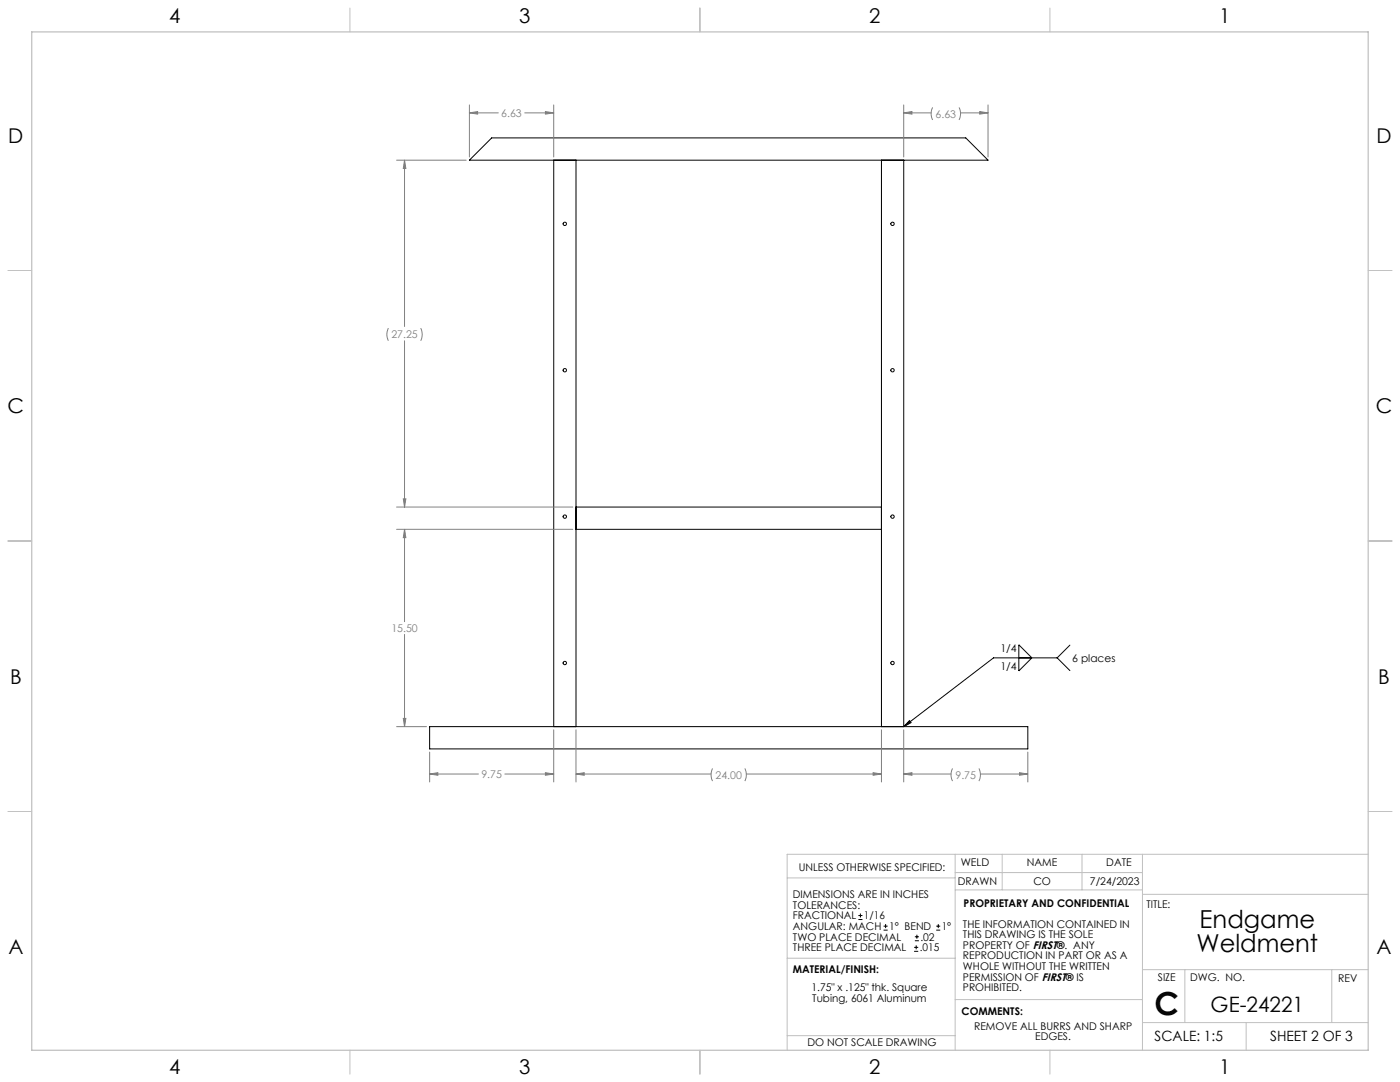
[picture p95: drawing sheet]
<svg xmlns="http://www.w3.org/2000/svg" width="559mm" height="432mm" viewBox="0 0 559 432" stroke-linecap="round" stroke-linejoin="round" font-family="sans-serif">
<defs><g id="words">
<text font-size="12.7" x="460.9" y="405.2">C</text>
<g font-size="9.9">
<text x="478.8" y="370.2">Endgame</text>
<text x="477.6" y="380.1">Weldment</text>
</g>
<text font-size="8.5" x="483.2" y="404">GE-24221</text>
<g font-size="8.1">
<text x="67.6" y="9.3">4</text>
<text x="207.3" y="9.3">3</text>
<text x="347" y="9.3">2</text>
<text x="486.7" y="9.3">1</text>
<text x="3.3" y="57">D</text>
<text x="549.4" y="57">D</text>
<text x="3" y="164.9">C</text>
<text x="549.1" y="164.9">C</text>
<text x="4" y="272.9">B</text>
<text x="550.1" y="272.9">B</text>
<text x="3.3" y="380.8">A</text>
<text x="549.4" y="380.8">A</text>
<text x="67.6" y="428.4">4</text>
<text x="207.3" y="428.4">3</text>
<text x="347" y="428.4">2</text>
<text x="486.7" y="428.4">1</text>
</g>
<g font-size="5.6">
<text x="460.9" y="415.2">SCALE: 1:5</text>
<text x="507" y="415.2">SHEET 2 OF 3</text>
</g>
<g font-size="4.2" fill="#808080">
<text x="200.1" y="46.6">6.63</text>
<text x="373.4" y="47">6.63</text>
<text x="156.2" y="135.1">27.25</text>
<text x="156.2" y="252.2">15.50</text>
<text x="192.1" y="310.5">9.75</text>
<text x="285.6" y="310.8">24.00</text>
<text x="381.4" y="310.8">9.75</text>
</g>
<g font-size="4.2">
<text x="399.3" y="260.1">1/4</text>
<text x="399.3" y="267.2">1/4</text>
<text x="428" y="264.1">6 places</text>
<text x="318.8" y="347.7">UNLESS OTHERWISE SPECIFIED:</text>
<text x="383.5" y="345.5">WELD</text>
<text x="409.9" y="345.7">NAME</text>
<text x="441.6" y="345.7">DATE</text>
<text x="382.3" y="353.3">DRAWN</text>
<text x="412.5" y="353.3">CO</text>
<text x="435" y="353.3">7/24/2023</text>
<text x="316.5" y="358.5">DIMENSIONS ARE IN INCHES</text>
<text x="316.5" y="362.7">TOLERANCES:</text>
<text x="384.6" y="361.9">PROPRIETARY AND CONFIDENTIAL</text>
<text x="457.6" y="362.3">TITLE:</text>
<text x="316.5" y="371.2">ANGULAR: MACH</text>
<text x="316.5" y="366.9">FRACTIONAL</text>
<text x="344.8" y="366.9">1/16</text>
<text x="354.9" y="371.2">1° BEND</text>
<text x="375.9" y="371.2">1°</text>
<text x="384.4" y="370.2">THE INFORMATION CONTAINED IN</text>
<text x="316.5" y="375.4">TWO PLACE DECIMAL</text>
<text x="367.4" y="375.4">.02</text>
<text x="384.4" y="374.4">THIS DRAWING IS THE SOLE</text>
<text x="316.5" y="379.6">THREE PLACE DECIMAL</text>
<text x="367.1" y="379.6">.015</text>
<text x="384.4" y="378.6">PROPERTY OF FIRST®. ANY</text>
<text x="384.4" y="382.9">REPRODUCTION IN PART OR AS A</text>
<text x="316.5" y="388.4">MATERIAL/FINISH:</text>
<text x="384.4" y="387.1">WHOLE WITHOUT THE WRITTEN</text>
<text x="323.9" y="395.6">1.75&quot; x .125&quot; thk. Square</text>
<text x="384.4" y="391.3">PERMISSION OF FIRST® IS</text>
<text x="384.4" y="395.6">PROHIBITED.</text>
<text x="462.2" y="391.3">SIZE</text>
<text x="475.1" y="391.3">DWG. NO.</text>
<text x="534.1" y="391.8">REV</text>
<text x="324.2" y="399.8">Tubing, 6061 Aluminum</text>
<text x="383.8" y="405.1">COMMENTS:</text>
<text x="388.8" y="410.9">REMOVE ALL BURRS AND SHARP</text>
<text x="322.3" y="417.6">DO NOT SCALE DRAWING</text>
<text x="413.2" y="415.2">EDGES.</text>
</g>
</g></defs>
<g fill="none" stroke="#c0c0c0" stroke-width=".4">
<path d="M139.7 3.2v9.5M279.4 3.2v9.5M419.1 3.2v9.5M3.1 107.9h9.6M546.1 107.9h9.5M3.1 215.9h9.6M546.1 215.9h9.5M3.1 323.8h9.6M546.1 323.8h9.5M314.2 350.3h67M381.2 340.9v78.2M381.2 355.1h74.8"/>
<path d="M381.2 348.2h74.8M400 340.9v14.2M431.9 340.9v14.2M456 340.9v78.2M456 356.9h90.1M546.1 340.9h-231.9v78.2M314.2 382.4h67.2M381.2 398.9h74.8M456 387h90.1M472.9 387v21.1M531.6 387v21.1M139.7 419.1v9.6"/>
<path d="M279.4 419.1v9.6M314.2 413.3h67M419.1 419.1v9.6M456 408.1h90.1M497.4 408.1v11"/>
</g>
<path d="M12.7 12.7h533.4v406.4h-533.4z" fill="none" stroke="#c0c0c0" stroke-width=".5"/>
<g fill="none" stroke="#000" stroke-width=".4">
<path d="M187.4 63.9l8.9-8.9h189.2l8.9 8.9zM221 63.9v226.1M229.9 63.9v226.1M351.8 63.9v226.1M360.7 63.9v226.1M229.9 211.2h121.9M229.9 202.4h121.9M406.6 257.3l5.3 5.2-5.3 5.3zM427 257.5l-5 5M422 262.5h-25.4l-35.9 27.5M422 262.5l5 5.1M171.5 290h238.7v8.9h-238.7z"/>
<path d="M363 287.6l.6 .8-2.9 1.6z"/>
<circle cx="225.4" cy="89.3" r=".68"/>
<circle cx="356.2" cy="89.3" r=".68"/>
<circle cx="225.4" cy="147.8" r=".68"/>
<circle cx="356.2" cy="147.8" r=".68"/>
<circle cx="225.4" cy="206.2" r=".68"/>
<circle cx="356.2" cy="206.2" r=".68"/>
<circle cx="225.4" cy="264.6" r=".68"/>
<circle cx="356.2" cy="264.6" r=".68"/>
</g>
<g fill="none" stroke="#808080" stroke-width=".4">
<path d="M187.4 45l3.2-.5v1zM187.4 45h11.5M187.4 41.9v20.8M209.4 45h11.6M217.7 44.5l3.3 .5-3.3 .5zM221 41.9v20.8M360.7 45l3.3-.5v1zM360.7 41.9v20.8M360.7 45h11M372.3 42.9l-.6 2.3 .6 2.7M382.8 42.9l.6 2.3-.6 2.7M383.4 45h11"/>
<path d="M391.1 44.5l3.3 .5-3.3 .5zM394.4 41.9v20.8M158.3 63.9h27.8M161.5 63.9l.5 3.3h-1zM161.5 63.9v66.4M155 131l-.6 2.3 .6 2.7M161.5 136v66.4M167.9 131l.6 2.3-.6 2.7M161 199.1h1l-.5 3.3zM158.3 211.2h70.3M158.3 202.4h70.3M161.5 211.2l.5 3.4h-1z"/>
<path d="M161.5 211.2v36.9M161.5 253.2v36.8M158.3 290h11.9M161 286.7h1l-.5 3.3zM221 291.3v20.8M229.9 291.3v20.8M351.8 291.3v20.8M360.7 291.3v20.8M171.5 308.9l3.3-.5v1zM171.5 300.1v12M171.5 308.9h19.5M201.5 308.9h19.5"/>
<path d="M217.7 308.4l3.3 .5-3.3 .5zM229.9 308.9l3.3-.5v1zM229.9 308.9h53.9M284.4 306.7l-.6 2.3 .6 2.7M297.3 306.7l.6 2-.1 1.7-.5 1.3M297.9 308.9h53.9M348.5 308.4l3.3 .5-3.3 .5zM360.7 308.9l3.3-.5v1zM360.7 308.9h18.9M380.2 306.7l-.6 2.3 .6 2.7M390.7 306.7l.6 2.3-.6 2.7M391.3 308.9h18.9"/>
<path d="M406.9 308.4l3.3 .5-3.3 .5zM410.2 300.1v12"/>
</g>
<path d="M363 287.6l.6 .8-2.9 1.6z" fill="#000"/>
<path d="M171.5 308.9l3.3-.5v1zM217.7 308.4l3.3 .5-3.3 .5zM360.7 308.9l3.3-.5v1zM406.9 308.4l3.3 .5-3.3 .5zM161 286.7h1l-.5 3.3zM161.5 211.2l.5 3.4h-1zM161 199.1h1l-.5 3.3zM161.5 63.9l.5 3.3h-1zM360.7 45l3.3-.5v1zM391.1 44.5l3.3 .5-3.3 .5zM217.7 44.5l3.3 .5-3.3 .5zM187.4 45l3.2-.5v1zM229.9 308.9l3.3-.5v1zM348.5 308.4l3.3 .5-3.3 .5z" fill="#808080"/>
<g fill="none" stroke="#000" stroke-width=".4">
<path d="M342.6 367h1.6M342.6 365.4h1.6M343.4 364.6v1.5M352.7 371.2h1.6M352.7 369.6h1.6M353.5 368.8v1.6M364.9 379.7h1.6M364.9 378.1h1.6M365.2 375.4h1.6M365.2 373.8h1.6M365.7 377.3v1.5M366 373v1.6"/>
<path d="M373.7 371.2h1.6M373.7 369.6h1.6M374.5 368.8v1.6"/>
</g>
<use href="#words"/>
</svg>
